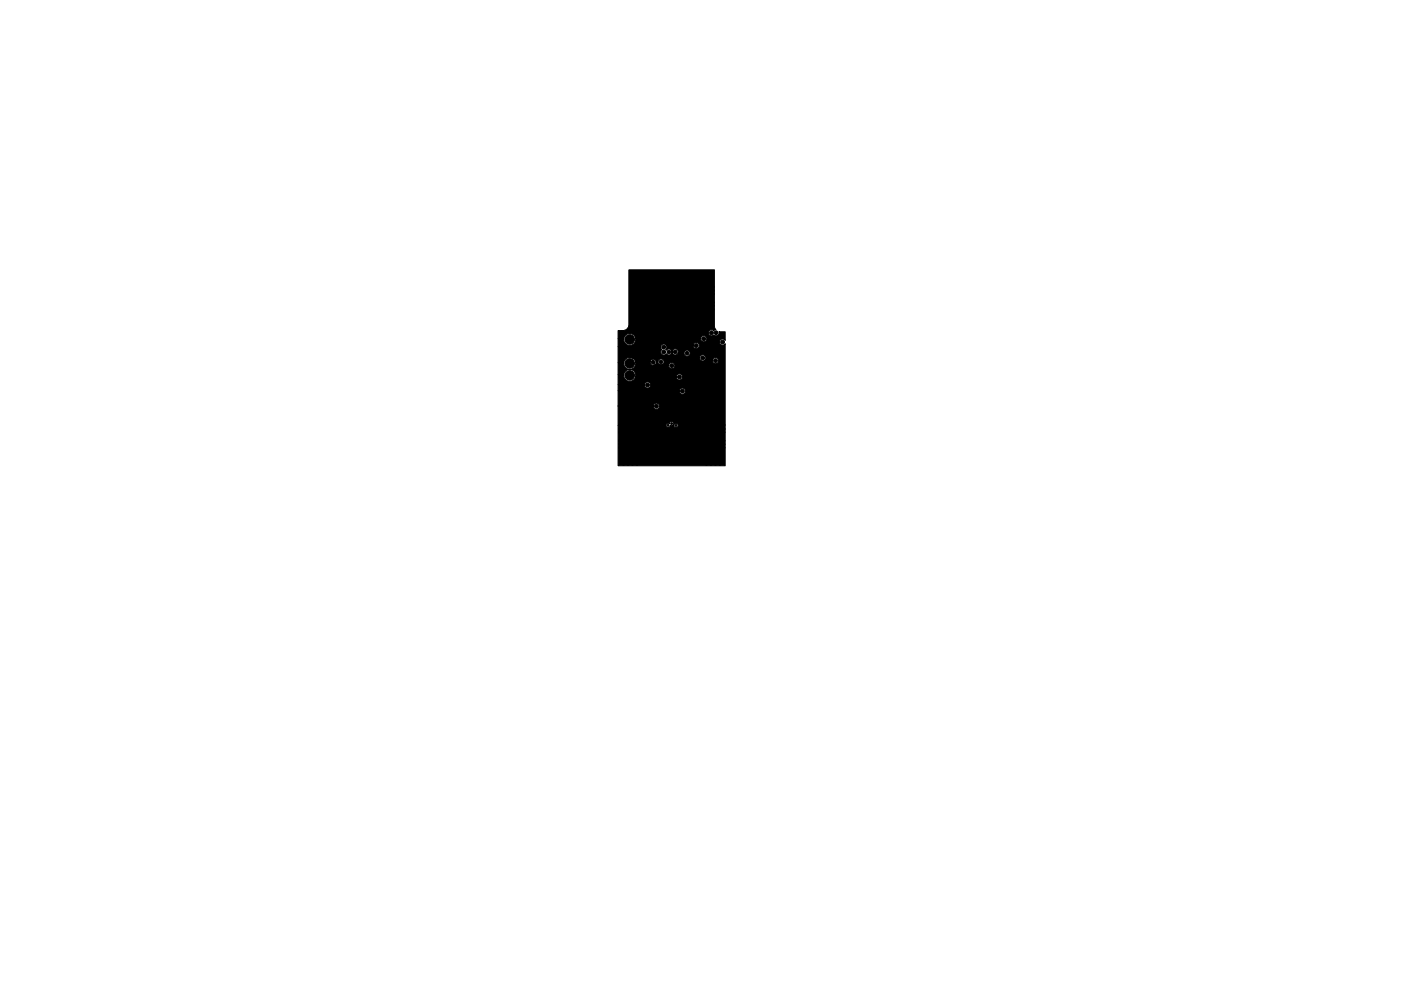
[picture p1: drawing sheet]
<svg xmlns="http://www.w3.org/2000/svg" width="297mm" height="210mm" viewBox="0 0 297 210" stroke-linecap="round" stroke-linejoin="round" font-family="sans-serif">
<g fill="#000" stroke="#000" stroke-width=".21">
<path d="M133.3 57.3h18.1l.1 11.8 .3 .8a.52 .52 0 0 1-.9 0 .65 .65 0 0 0-.7 .9 .65 .65 0 0 0 1.1 .2 .65 .65 0 0 0 .9 .2 .65 .65 0 0 0 .2-.8h1.4l-.1 1.8a.65 .65 0 0 0-1-.1 .65 .65 0 0 0 .1 1 .65 .65 0 0 0 1-.2v25.9h-22.8v-8.6h10.2a.45 .45 0 0 0 .4 .5 .45 .45 0 0 0 .5-.5l.2 .1a.38 .38 0 0 1 .7 .3 .45 .45 0 0 0 .7-.1 .45 .45 0 0 0-.2-.7 .45 .45 0 0 0-.6 .4h-.2a.45 .45 0 0 0-.1-.8 .45 .45 0 0 0-.7 .5l-.4-.1-.3 .4h-10.2v-4.1h7.5v.2a.65 .65 0 0 0 1 .5 .65 .65 0 0 0 0-1.2 .65 .65 0 0 0-1 .5h-7.5v-3.2h13v.2a.65 .65 0 0 0 1 .4 .65 .65 0 0 0 0-1.1 .65 .65 0 0 0-1 .5h-13v-1.3h5.6v.1a.65 .65 0 0 0 1 .5 .65 .65 0 0 0 0-1.1 .65 .65 0 0 0-1 .5h-5.6v-2.1h1.3v.3a1.26 1.26 0 0 0 1.1 1.1 1.26 1.26 0 0 0 1.3-1h8.7v.1a.65 .65 0 0 0 1 .5 .65 .65 0 0 0 0-1.1 .65 .65 0 0 0-1 .5h-8.7l.1-.1a1.27 1.27 0 0 0-1.2-1.4 1.27 1.27 0 0 0-1.3 1.1h-1.3v-2.5h1.3v.2a1.26 1.26 0 0 0 1.4 1.1 1.26 1.26 0 0 0 1-1.5h3.1v.1a.65 .65 0 0 0 .8 .6h3.2v.1a.65 .65 0 0 0 1 .5 .65 .65 0 0 0 0-1.1 .65 .65 0 0 0-1 .5h-3.2h.1a.65 .65 0 0 0 .4-.8h.4v.2a.65 .65 0 0 0 1 .4 .65 .65 0 0 0 0-1.1 .65 .65 0 0 0-1 .5h-.4a.65 .65 0 0 0-.7-.5 .65 .65 0 0 0-.6 .6h-3.1l-.4-.7-.5-.2h14.5v.1a.65 .65 0 0 0 1.1 .4h1.7v.2a.65 .65 0 0 0 .9 .5 .65 .65 0 0 0 0-1.1 .65 .65 0 0 0-.9 .4h-1.7a.65 .65 0 0 0-.1-1 .65 .65 0 0 0-1 .5l-14.7-.1a1.27 1.27 0 0 0-1.3 1.2h-1.3v-3.4h9.1l.2 .6a.65 .65 0 0 0 0 1 .65 .65 0 0 0 1-.2 .65 .65 0 0 0 .7 .3 .65 .65 0 0 0 .5-.7v.1a.65 .65 0 0 0 .6 .6 .65 .65 0 0 0 .7-.4h1.2v.1a.65 .65 0 0 0 1 .5 .65 .65 0 0 0 0-1.1 .65 .65 0 0 0-1 .5h-1.2a.67 .67 0 0 0-.5-.9 .67 .67 0 0 0-.8 .6 .65 .65 0 0 0-.5-.6 .65 .65 0 0 0-.7 .3l-.2-.1a.65 .65 0 0 0 .1-.9h5.8v.1a.65 .65 0 0 0 1 .5 .65 .65 0 0 0 0-1.1 .65 .65 0 0 0-1 .5l-5.8-.1a.65 .65 0 0 0-.7-.2 .65 .65 0 0 0-.4 .6h-9.1v-1.7h1.3v.2a1.26 1.26 0 0 0 1.4 1.2 1.26 1.26 0 0 0 1.1-1.5h13.7v.1a.65 .65 0 0 0 1 .5 .65 .65 0 0 0 0-1.1 .65 .65 0 0 0-1 .5h-13.7l-.1-.1a1.27 1.27 0 0 0-1.3-.9 1.27 1.27 0 0 0-1.1 1.1h-1.3v-1.8l1.6-.1 .5-.4 .2-.5z"/>
<circle cx="131.7" cy="78.4" r=".4"/>
<circle cx="131.7" cy="77.1" r=".4"/>
<circle cx="131.8" cy="75.1" r=".4"/>
<circle cx="131.8" cy="72.9" r=".4"/>
<circle cx="131.9" cy="70.6" r=".4"/>
<circle cx="133.5" cy="74.6" r="1.01"/>
<circle cx="133.5" cy="77.1" r="1.01"/>
<circle cx="133.5" cy="79.6" r="1.01"/>
<circle cx="133.5" cy="72" r="1.01"/>
<circle cx="133.6" cy="70.2" r=".4"/>
<circle cx="133.8" cy="62.4" r=".2"/>
<circle cx="133.8" cy="65.6" r=".2"/>
<circle cx="133.8" cy="61.7" r=".2"/>
<circle cx="133.8" cy="64.9" r=".2"/>
<circle cx="133.8" cy="64.2" r=".2"/>
<circle cx="133.8" cy="61" r=".2"/>
<circle cx="134.6" cy="61.7" r=".2"/>
<circle cx="134.6" cy="62.4" r=".2"/>
<circle cx="134.6" cy="65.6" r=".2"/>
<circle cx="134.6" cy="64.2" r=".2"/>
<circle cx="134.6" cy="64.9" r=".2"/>
<circle cx="134.6" cy="61" r=".2"/>
<circle cx="135" cy="75.4" r=".4"/>
<circle cx="135.1" cy="72.9" r=".4"/>
<circle cx="135.1" cy="74" r=".4"/>
<circle cx="135.3" cy="71.5" r=".4"/>
<circle cx="135.4" cy="65.6" r=".2"/>
<circle cx="135.4" cy="62.4" r=".2"/>
<circle cx="135.4" cy="61.7" r=".2"/>
<circle cx="135.4" cy="64.9" r=".2"/>
<circle cx="135.4" cy="64.2" r=".2"/>
<circle cx="135.4" cy="61" r=".2"/>
<circle cx="136.2" cy="61.7" r=".2"/>
<circle cx="136.2" cy="62.4" r=".2"/>
<circle cx="136.2" cy="65.6" r=".2"/>
<circle cx="136.2" cy="64.9" r=".2"/>
<circle cx="136.2" cy="64.2" r=".2"/>
<circle cx="136.3" cy="61" r=".2"/>
<circle cx="136.9" cy="71.8" r=".4"/>
<circle cx="137.1" cy="65.6" r=".2"/>
<circle cx="137.1" cy="61.7" r=".2"/>
<circle cx="137.1" cy="62.4" r=".2"/>
<circle cx="137.1" cy="64.9" r=".2"/>
<circle cx="137.1" cy="64.2" r=".2"/>
<circle cx="137.1" cy="61" r=".2"/>
<circle cx="137.9" cy="61.7" r=".2"/>
<circle cx="137.9" cy="62.4" r=".2"/>
<circle cx="137.9" cy="65.6" r=".2"/>
<circle cx="137.9" cy="64.2" r=".2"/>
<circle cx="137.9" cy="64.9" r=".2"/>
<circle cx="137.9" cy="61" r=".2"/>
<circle cx="138.5" cy="76.9" r=".4"/>
<circle cx="138.7" cy="65.6" r=".2"/>
<circle cx="138.7" cy="61.7" r=".2"/>
<circle cx="138.7" cy="62.4" r=".2"/>
<circle cx="138.7" cy="64.9" r=".2"/>
<circle cx="138.7" cy="64.2" r=".2"/>
<circle cx="138.8" cy="61" r=".2"/>
<circle cx="139.3" cy="74.6" r=".4"/>
<circle cx="139.6" cy="62.4" r=".2"/>
<circle cx="139.6" cy="61.7" r=".2"/>
<circle cx="139.6" cy="64.9" r=".2"/>
<circle cx="139.6" cy="64.2" r=".2"/>
<circle cx="140.1" cy="76.8" r=".4"/>
<circle cx="140.4" cy="61.7" r=".2"/>
<circle cx="140.4" cy="62.4" r=".2"/>
<circle cx="140.4" cy="64.9" r=".2"/>
<circle cx="140.4" cy="64.2" r=".2"/>
<circle cx="140.7" cy="73.6" r=".4"/>
<circle cx="140.7" cy="74.7" r=".4"/>
<circle cx="141.2" cy="61.7" r=".2"/>
<circle cx="141.2" cy="62.4" r=".2"/>
<circle cx="141.2" cy="64.9" r=".2"/>
<circle cx="141.2" cy="64.2" r=".2"/>
<circle cx="141.8" cy="74.7" r=".4"/>
<circle cx="142.1" cy="61.7" r=".2"/>
<circle cx="142.1" cy="62.4" r=".2"/>
<circle cx="142.1" cy="64.9" r=".2"/>
<circle cx="142.1" cy="64.2" r=".2"/>
<circle cx="142.4" cy="77.6" r=".4"/>
<circle cx="142.6" cy="76.2" r=".4"/>
<circle cx="142.9" cy="61.7" r=".2"/>
<circle cx="142.9" cy="62.4" r=".2"/>
<circle cx="142.9" cy="64.2" r=".2"/>
<circle cx="142.9" cy="64.9" r=".2"/>
<circle cx="143.1" cy="74.7" r=".4"/>
<circle cx="143.7" cy="61.7" r=".2"/>
<circle cx="143.7" cy="62.4" r=".2"/>
<circle cx="143.7" cy="64.9" r=".2"/>
<circle cx="143.7" cy="64.2" r=".2"/>
<circle cx="144.1" cy="80" r=".4"/>
<circle cx="144.6" cy="61.7" r=".2"/>
<circle cx="144.6" cy="62.4" r=".2"/>
<circle cx="144.6" cy="64.9" r=".2"/>
<circle cx="144.6" cy="64.2" r=".2"/>
<circle cx="144.7" cy="78" r=".4"/>
<circle cx="145.4" cy="62.4" r=".2"/>
<circle cx="145.4" cy="61.7" r=".2"/>
<circle cx="145.4" cy="64.9" r=".2"/>
<circle cx="145.4" cy="64.2" r=".2"/>
<circle cx="145.7" cy="74.9" r=".4"/>
<circle cx="146.2" cy="65.6" r=".2"/>
<circle cx="146.2" cy="60.9" r=".2"/>
<circle cx="146.2" cy="61.7" r=".2"/>
<circle cx="146.2" cy="62.4" r=".2"/>
<circle cx="146.2" cy="64.2" r=".2"/>
<circle cx="146.2" cy="64.9" r=".2"/>
<circle cx="147" cy="65.6" r=".2"/>
<circle cx="147.1" cy="60.9" r=".2"/>
<circle cx="147.1" cy="61.7" r=".2"/>
<circle cx="147.1" cy="62.4" r=".2"/>
<circle cx="147.1" cy="64.9" r=".2"/>
<circle cx="147.1" cy="64.2" r=".2"/>
<circle cx="147.6" cy="73.3" r=".4"/>
<circle cx="147.9" cy="65.6" r=".2"/>
<circle cx="147.9" cy="60.9" r=".2"/>
<circle cx="147.9" cy="62.4" r=".2"/>
<circle cx="147.9" cy="61.7" r=".2"/>
<circle cx="147.9" cy="64.2" r=".2"/>
<circle cx="147.9" cy="64.9" r=".2"/>
<circle cx="148.7" cy="65.6" r=".2"/>
<circle cx="148.7" cy="60.9" r=".2"/>
<circle cx="148.7" cy="62.4" r=".2"/>
<circle cx="148.7" cy="61.7" r=".2"/>
<circle cx="148.7" cy="64.9" r=".2"/>
<circle cx="148.7" cy="64.2" r=".2"/>
<circle cx="149" cy="75.9" r=".4"/>
<circle cx="149.2" cy="71.9" r=".4"/>
<circle cx="149.5" cy="65.6" r=".2"/>
<circle cx="149.5" cy="60.9" r=".2"/>
<circle cx="149.6" cy="62.4" r=".2"/>
<circle cx="149.6" cy="61.7" r=".2"/>
<circle cx="149.6" cy="64.2" r=".2"/>
<circle cx="149.6" cy="64.9" r=".2"/>
<circle cx="150.4" cy="65.6" r=".2"/>
<circle cx="150.4" cy="60.9" r=".2"/>
<circle cx="150.4" cy="61.7" r=".2"/>
<circle cx="150.4" cy="62.4" r=".2"/>
<circle cx="150.4" cy="64.9" r=".2"/>
<circle cx="150.4" cy="64.2" r=".2"/>
<circle cx="150.5" cy="75.9" r=".4"/>
<circle cx="150.8" cy="70.6" r=".4"/>
<circle cx="151.2" cy="65.6" r=".2"/>
<circle cx="151.2" cy="60.9" r=".2"/>
<circle cx="151.2" cy="61.7" r=".2"/>
<circle cx="151.2" cy="62.4" r=".2"/>
<circle cx="151.2" cy="64.9" r=".2"/>
<circle cx="151.2" cy="64.2" r=".2"/>
<circle cx="151.7" cy="76.5" r=".4"/>
<circle cx="151.8" cy="70.6" r=".4"/>
<circle cx="153" cy="79.2" r=".4"/>
<circle cx="153.1" cy="76.2" r=".4"/>
<circle cx="153.2" cy="72.6" r=".4"/>
<circle cx="131.4" cy="94.2" r=".2"/>
<circle cx="131.4" cy="93.5" r=".2"/>
<circle cx="131.4" cy="90.2" r=".2"/>
<circle cx="131.4" cy="95" r=".2"/>
<circle cx="131.4" cy="91" r=".2"/>
<circle cx="131.4" cy="91.7" r=".2"/>
<circle cx="131.6" cy="80" r=".4"/>
<circle cx="131.8" cy="84.1" r=".4"/>
<circle cx="131.9" cy="81.6" r=".4"/>
<circle cx="132.2" cy="98.5" r=".2"/>
<circle cx="132.3" cy="94.2" r=".2"/>
<circle cx="132.3" cy="93.5" r=".2"/>
<circle cx="132.3" cy="91.7" r=".2"/>
<circle cx="132.3" cy="91" r=".2"/>
<circle cx="132.3" cy="86.4" r=".2"/>
<circle cx="132.9" cy="84.1" r=".4"/>
<circle cx="133" cy="81.6" r=".4"/>
<circle cx="133.1" cy="98.5" r=".2"/>
<circle cx="133.3" cy="93.5" r=".2"/>
<circle cx="133.3" cy="95" r=".2"/>
<circle cx="133.3" cy="94.2" r=".2"/>
<circle cx="133.3" cy="90.2" r=".2"/>
<circle cx="133.3" cy="91" r=".2"/>
<circle cx="133.3" cy="91.7" r=".2"/>
<circle cx="133.3" cy="86.4" r=".2"/>
<circle cx="134.1" cy="98.5" r=".2"/>
<circle cx="134.2" cy="93.5" r=".2"/>
<circle cx="134.2" cy="94.2" r=".2"/>
<circle cx="134.2" cy="91" r=".2"/>
<circle cx="134.2" cy="91.7" r=".2"/>
<circle cx="134.2" cy="86.4" r=".2"/>
<circle cx="135.1" cy="98.5" r=".2"/>
<circle cx="135.2" cy="94.2" r=".2"/>
<circle cx="135.2" cy="93.5" r=".2"/>
<circle cx="135.2" cy="90.2" r=".2"/>
<circle cx="135.2" cy="95" r=".2"/>
<circle cx="135.2" cy="91.7" r=".2"/>
<circle cx="135.2" cy="91" r=".2"/>
<circle cx="135.2" cy="86.4" r=".2"/>
<circle cx="136.1" cy="95" r=".2"/>
<circle cx="136.1" cy="93.5" r=".2"/>
<circle cx="136.1" cy="94.2" r=".2"/>
<circle cx="136.1" cy="91" r=".2"/>
<circle cx="136.1" cy="91.7" r=".2"/>
<circle cx="136.2" cy="81.6" r=".4"/>
<circle cx="136.5" cy="90.2" r=".2"/>
<circle cx="137" cy="89.4" r=".2"/>
<circle cx="137" cy="87.2" r=".2"/>
<circle cx="137.1" cy="95" r=".2"/>
<circle cx="137.1" cy="94.2" r=".2"/>
<circle cx="137.1" cy="93.5" r=".2"/>
<circle cx="137.1" cy="91" r=".2"/>
<circle cx="137.1" cy="91.7" r=".2"/>
<circle cx="137.3" cy="81.7" r=".4"/>
<circle cx="137.3" cy="90.2" r=".2"/>
<circle cx="137.8" cy="89.5" r=".2"/>
<circle cx="137.8" cy="87.2" r=".2"/>
<circle cx="138" cy="95" r=".2"/>
<circle cx="138" cy="94.2" r=".2"/>
<circle cx="138" cy="93.5" r=".2"/>
<circle cx="138" cy="91.7" r=".2"/>
<circle cx="138" cy="91" r=".2"/>
<circle cx="138.3" cy="90.2" r=".2"/>
<circle cx="138.8" cy="89.5" r=".2"/>
<circle cx="138.8" cy="87.2" r=".2"/>
<circle cx="139" cy="95" r=".2"/>
<circle cx="139" cy="94.2" r=".2"/>
<circle cx="139" cy="93.5" r=".2"/>
<circle cx="139" cy="91" r=".2"/>
<circle cx="139" cy="91.7" r=".2"/>
<circle cx="139.2" cy="86.2" r=".4"/>
<circle cx="139.3" cy="90.2" r=".2"/>
<circle cx="139.8" cy="89.5" r=".2"/>
<circle cx="139.8" cy="87.2" r=".2"/>
<circle cx="139.9" cy="95" r=".2"/>
<circle cx="139.9" cy="94.2" r=".2"/>
<circle cx="139.9" cy="93.5" r=".2"/>
<circle cx="139.9" cy="91" r=".2"/>
<circle cx="139.9" cy="91.7" r=".2"/>
<circle cx="140.1" cy="90.4" r=".2"/>
<circle cx="140.9" cy="95.7" r=".2"/>
<circle cx="140.9" cy="95" r=".2"/>
<circle cx="140.9" cy="94.3" r=".2"/>
<circle cx="141" cy="93.7" r=".2"/>
<circle cx="141" cy="91" r=".2"/>
<circle cx="141.6" cy="95" r=".2"/>
<circle cx="141.6" cy="95.8" r=".2"/>
<circle cx="141.6" cy="90.3" r=".2"/>
<circle cx="142" cy="93" r=".2"/>
<circle cx="142" cy="92.1" r=".2"/>
<circle cx="142.4" cy="92.5" r=".2"/>
<circle cx="142.4" cy="95.7" r=".2"/>
<circle cx="142.4" cy="95" r=".2"/>
<circle cx="142.4" cy="89.9" r=".2"/>
<circle cx="142.8" cy="93" r=".2"/>
<circle cx="142.8" cy="92.1" r=".2"/>
<circle cx="143.1" cy="95" r=".2"/>
<circle cx="143.1" cy="95.7" r=".2"/>
<circle cx="143.3" cy="90.3" r=".2"/>
<circle cx="143.8" cy="93.7" r=".2"/>
<circle cx="143.8" cy="91" r=".2"/>
<circle cx="143.9" cy="95" r=".2"/>
<circle cx="143.9" cy="95.7" r=".2"/>
<circle cx="143.9" cy="94.3" r=".2"/>
<circle cx="144.2" cy="81.1" r=".4"/>
<circle cx="144.7" cy="90.4" r=".2"/>
<circle cx="144.7" cy="95" r=".2"/>
<circle cx="144.7" cy="83" r=".4"/>
<circle cx="144.8" cy="94.2" r=".2"/>
<circle cx="144.8" cy="93.5" r=".2"/>
<circle cx="144.8" cy="91.7" r=".2"/>
<circle cx="144.8" cy="91" r=".2"/>
<circle cx="145.1" cy="87.1" r=".2"/>
<circle cx="145.2" cy="89.4" r=".2"/>
<circle cx="145.3" cy="90.2" r=".2"/>
<circle cx="145.6" cy="94.2" r=".2"/>
<circle cx="145.6" cy="93.5" r=".2"/>
<circle cx="145.6" cy="91" r=".2"/>
<circle cx="145.6" cy="91.7" r=".2"/>
<circle cx="145.7" cy="95" r=".2"/>
<circle cx="145.9" cy="87.1" r=".2"/>
<circle cx="146" cy="89.5" r=".2"/>
<circle cx="146.1" cy="90.2" r=".2"/>
<circle cx="146.6" cy="95" r=".2"/>
<circle cx="146.6" cy="93.5" r=".2"/>
<circle cx="146.6" cy="94.2" r=".2"/>
<circle cx="146.6" cy="91.7" r=".2"/>
<circle cx="146.6" cy="91" r=".2"/>
<circle cx="146.9" cy="87.1" r=".2"/>
<circle cx="147" cy="89.5" r=".2"/>
<circle cx="147.1" cy="90.2" r=".2"/>
<circle cx="147.6" cy="95" r=".2"/>
<circle cx="147.6" cy="93.5" r=".2"/>
<circle cx="147.6" cy="94.2" r=".2"/>
<circle cx="147.6" cy="91.7" r=".2"/>
<circle cx="147.6" cy="91" r=".2"/>
<circle cx="147.8" cy="87.1" r=".2"/>
<circle cx="147.9" cy="89.5" r=".2"/>
<circle cx="148.1" cy="90.2" r=".2"/>
<circle cx="148.5" cy="95" r=".2"/>
<circle cx="148.6" cy="94.2" r=".2"/>
<circle cx="148.6" cy="93.5" r=".2"/>
<circle cx="148.6" cy="91.7" r=".2"/>
<circle cx="148.6" cy="91" r=".2"/>
<circle cx="149.6" cy="93.5" r=".2"/>
<circle cx="149.6" cy="94.2" r=".2"/>
<circle cx="149.6" cy="90.2" r=".2"/>
<circle cx="149.6" cy="95" r=".2"/>
<circle cx="149.6" cy="91" r=".2"/>
<circle cx="149.6" cy="91.7" r=".2"/>
<circle cx="149.8" cy="98.5" r=".2"/>
<circle cx="149.8" cy="86.4" r=".2"/>
<circle cx="150.6" cy="94.2" r=".2"/>
<circle cx="150.6" cy="93.5" r=".2"/>
<circle cx="150.6" cy="91" r=".2"/>
<circle cx="150.6" cy="91.7" r=".2"/>
<circle cx="150.7" cy="98.5" r=".2"/>
<circle cx="150.8" cy="86.4" r=".2"/>
<circle cx="151.5" cy="94.2" r=".2"/>
<circle cx="151.5" cy="93.5" r=".2"/>
<circle cx="151.5" cy="95" r=".2"/>
<circle cx="151.5" cy="90.2" r=".2"/>
<circle cx="151.5" cy="91" r=".2"/>
<circle cx="151.5" cy="91.7" r=".2"/>
<circle cx="151.7" cy="98.5" r=".2"/>
<circle cx="151.7" cy="86.4" r=".2"/>
<circle cx="152.5" cy="93.5" r=".2"/>
<circle cx="152.5" cy="94.2" r=".2"/>
<circle cx="152.5" cy="91.7" r=".2"/>
<circle cx="152.5" cy="91" r=".2"/>
<circle cx="152.6" cy="98.5" r=".2"/>
<circle cx="152.7" cy="86.4" r=".2"/>
<circle cx="153" cy="84.7" r=".4"/>
<circle cx="153" cy="81" r=".4"/>
<circle cx="153" cy="82.9" r=".4"/>
<circle cx="153.5" cy="90.2" r=".2"/>
<circle cx="153.5" cy="93.5" r=".2"/>
<circle cx="153.5" cy="94.2" r=".2"/>
<circle cx="153.5" cy="95" r=".2"/>
<circle cx="153.5" cy="91.7" r=".2"/>
<circle cx="153.5" cy="91" r=".2"/>
</g>
</svg>
